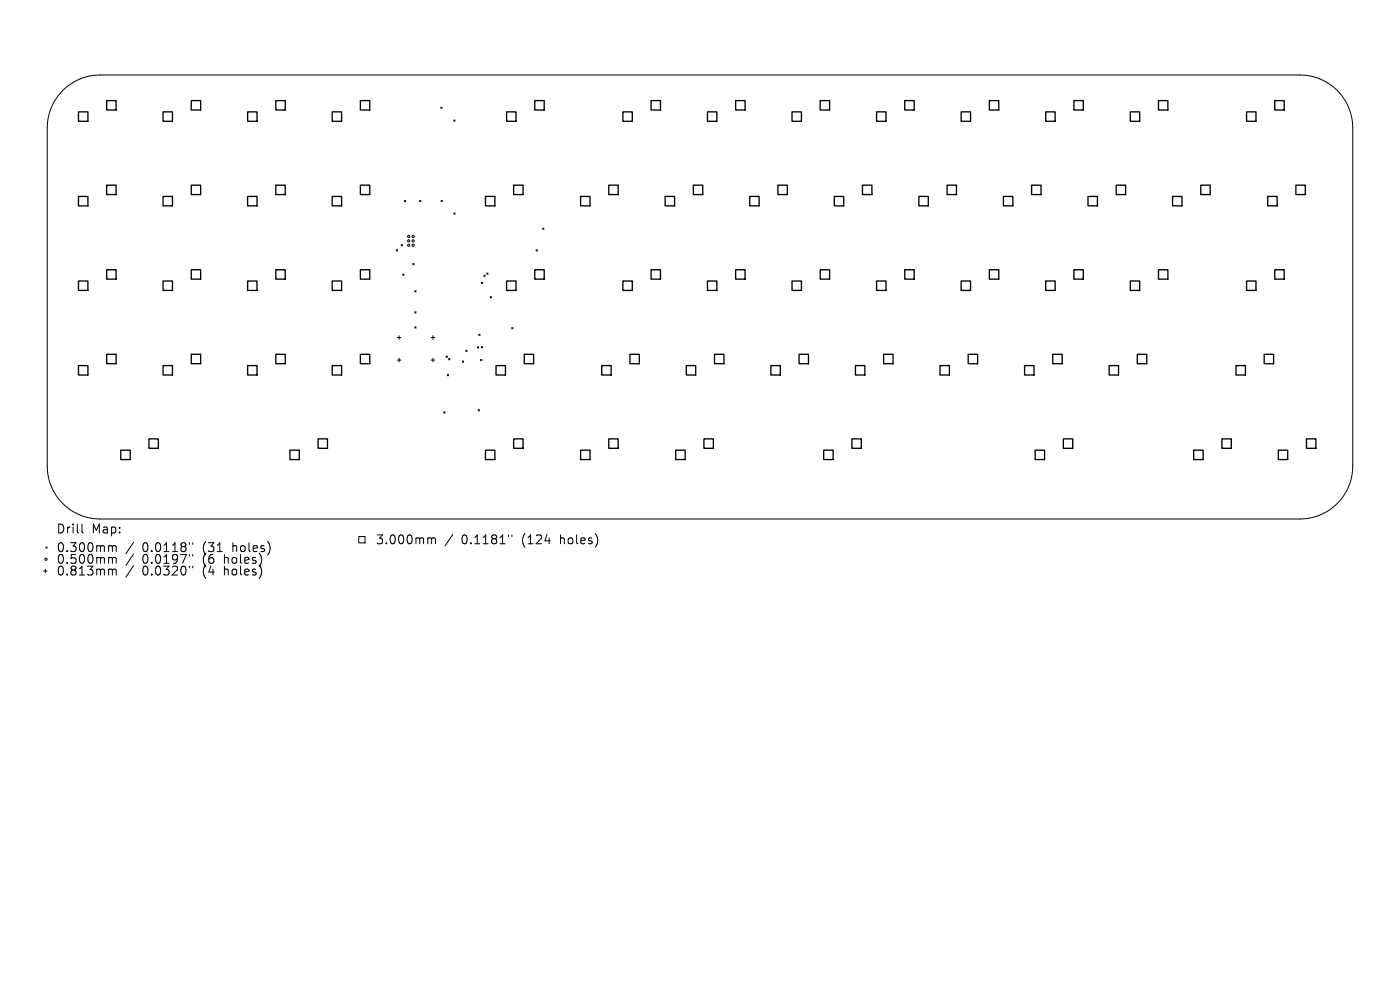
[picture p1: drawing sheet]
<svg xmlns="http://www.w3.org/2000/svg" width="297mm" height="210mm" viewBox="0 0 297 210" stroke-linecap="round" stroke-linejoin="round" font-family="sans-serif">
<defs><g id="words">
<g font-size="2.6">
<text x="11.9" y="113.4">Drill</text>
<text x="19.4" y="113.4">Map:</text>
<text x="11.9" y="117.4">0.300mm</text>
<text x="11.9" y="119.9">0.500mm</text>
<text x="30.2" y="117.4">0.0118&quot;</text>
<text x="30.2" y="119.9">0.0197&quot;</text>
<text x="43.1" y="117.4">(31</text>
<text x="43.1" y="119.9">(6</text>
<text x="47.8" y="119.9">holes)</text>
<text x="49.6" y="117.4">holes)</text>
<text x="79.6" y="115.7">3.000mm</text>
<text x="97.9" y="115.7">0.1181&quot;</text>
<text x="110.8" y="115.7">(124</text>
<text x="119.1" y="115.7">holes)</text>
<text x="11.9" y="122.3">0.813mm</text>
<text x="30.2" y="122.3">0.0320&quot;</text>
<text x="43.1" y="122.3">(4</text>
<text x="47.8" y="122.3">holes)</text>
</g>
</g></defs>
<g fill="none" stroke="#000" stroke-width=".21">
<path d="M13.3 19.2a11.2 11.2 0 0 1 7.9-3.3h254.6a11.2 11.2 0 0 1 11.2 11.2v71.8a11.2 11.2 0 0 1-11.2 11.2h-254.6a11.2 11.2 0 0 1-11.2-11.2v-71.8a11.2 11.2 0 0 1 3.3-7.9zM93.5 22.7l.3 .3M93.8 22.7l-.3 .3M96.3 25.4l.2 .3M96.5 25.4l-.2 .3M84.1 53l.3 .2M84.4 53l-.3 .2M85.1 51.9l.3 .3M85.4 51.9l-.3 .3M85.4 58.1l.3 .3M85.7 58.1l-.3 .3M85.8 42.5l.3 .3"/>
<path d="M86.1 42.5l-.3 .3M87.6 55.9l.3 .3M87.9 55.9l-.3 .3M89 42.5l.3 .3M89.3 42.5l-.3 .3M93.6 42.5l.3 .3M93.9 42.5l-.3 .3M96.3 45.2l.3 .3M96.6 45.2l-.3 .3M102.1 59.9l.3 .3M102.4 59.9l-.3 .3M102.6 58.4l.3 .3"/>
<path d="M102.9 58.4l-.3 .3M103.3 57.9l.2 .3M103.5 57.9l-.2 .3M113.7 53l.3 .3M114 53l-.3 .3M115.1 48.4l.3 .3M115.4 48.4l-.3 .3M84.3 71.6h.8M84.3 76.4h.8M84.7 71.2v.8M84.7 76v.8M88 61.7l.3 .2"/>
<path d="M88 66.1l.3 .3M88 69.3l.3 .3M88.3 61.7l-.3 .2M88.3 66.1l-.3 .3M88.3 69.3l-.3 .3M91.5 71.6h.7M91.5 76.4h.7M91.8 71.2v.8M91.8 76v.8M94.6 75.5l.3 .3M94.9 79.4l.3 .3M94.9 75.5l-.3 .3"/>
<path d="M95.2 76.1l.2 .2M95.2 79.4l-.3 .3M95.4 76.1l-.2 .2M98.1 76.6l.3 .3M98.4 76.6l-.3 .3M98.8 74.3l.3 .3M99.1 74.3l-.3 .3M101.3 73.5l.3 .3M101.6 73.5l-.3 .3M101.6 70.9l.2 .3M101.8 70.9l-.2 .3M102 76.2l.2 .3"/>
<path d="M102.1 73.5l.3 .3M102.2 76.2l-.2 .3M102.4 73.5l-.3 .3M104 62.9l.3 .3M104.3 62.9l-.3 .3M108.6 69.5l.2 .3M108.8 69.5l-.2 .3M94.1 87.3l.3 .3M94.4 87.3l-.3 .3M101.4 86.9l.3 .3M101.7 86.9l-.3 .3M9.7 116l.3 .3"/>
<path d="M10 116l-.3 .3M17.4 111.2v1.6l.3 .3M23.3 115.8h.3l.2 .2M23.3 118.2l.5 .1v.2M23.8 116l.3-.2h.5l.1 1.2M23.8 116v1M23.8 118.5v1M23.8 118.5l.3-.3 .5 .1 .1 1.2M28.3 115l-1.6 2.5M28.3 117.5l-1.6 2.4M40.2 115.1v.4M40.2 117.6v.4"/>
<path d="M40.9 115.1v.4M40.9 117.6v.4M76.1 113.8h1.3v1.4h-1.3zM91 114.1h.3l.3 .3M91.6 114.4l.2-.3 .5 .1 .1 1.2M91.6 114.4v1M96 113.4l-1.6 2.4M107.9 113.5v.3M108.6 113.5v.3M9.2 121.1h.8M9.6 120.7v.8M23.3 120.7h.3l.2 .3"/>
<path d="M23.8 121v1M23.8 121l.3-.3 .5 .1 .1 1.2M28.3 120l-1.6 2.4M40.2 120.1v.4M40.9 120.1v.4"/>
<circle cx="86.7" cy="52" r=".24"/>
<circle cx="86.7" cy="51.1" r=".24"/>
<circle cx="86.7" cy="50.2" r=".24"/>
<circle cx="87.6" cy="52" r=".24"/>
<circle cx="87.6" cy="51.1" r=".24"/>
<circle cx="87.6" cy="50.2" r=".24"/>
<circle cx="9.8" cy="118.6" r=".24"/>
</g>
<g fill="none" stroke="#000" stroke-width=".28">
<path d="M16.6 23.7h2v2h-2zM22.6 21.3h2v2h-2zM22.6 39.3h2v2h-2zM34.6 23.7h2v2h-2zM40.6 21.3h2v2h-2zM40.6 39.3h2v2h-2zM52.5 23.7h2v2h-2zM58.5 21.3h2v2h-2zM58.5 39.3h2v2h-2zM70.5 23.7h2v2h-2zM76.5 21.3h1.9v2h-1.9zM76.5 39.3h1.9v2h-1.9z"/>
<path d="M107.5 23.7h2v2h-2zM109 39.3h2v2h-2zM113.5 21.3h2v2h-2zM129.2 39.3h1.9v2h-1.9zM132.1 23.7h2v2h-2zM138.1 21.3h2v2h-2zM147.1 39.3h2v2h-2zM150.1 23.7h2v2h-2zM156.1 21.3h2v2h-2zM165 39.3h2v2h-2zM168 23.7h2v2h-2zM174 21.3h2v2h-2z"/>
<path d="M183 39.3h2v2h-2zM186 23.7h2v2h-2zM191.9 21.3h2v2h-2zM200.9 39.3h2v2h-2zM203.9 23.7h2v2h-2zM209.9 21.3h2v2h-2zM218.9 39.3h2v2h-2zM221.8 23.7h2v2h-2zM227.8 21.3h2v2h-2zM236.8 39.3h2v2h-2zM239.8 23.7h2v2h-2zM245.8 21.3h2v2h-2z"/>
<path d="M254.7 39.3h2v2h-2zM264.5 23.7h1.9v2h-1.9zM270.4 21.3h2v2h-2zM274.9 39.3h2v2h-2zM16.6 41.7h2v2h-2zM16.6 59.6h2v2h-2zM22.6 57.2h2v2h-2zM34.6 41.7h2v2h-2zM34.6 59.6h2v2h-2zM40.6 57.2h2v2h-2zM52.5 41.7h2v2h-2zM52.5 59.6h2v2h-2z"/>
<path d="M58.5 57.2h2v2h-2zM70.5 41.7h2v2h-2zM70.5 59.6h2v2h-2zM76.5 57.2h1.9v2h-1.9zM103 41.7h2v2h-2zM107.5 59.6h2v2h-2zM113.5 57.2h2v2h-2zM123.2 41.7h2v2h-2zM132.1 59.6h2v2h-2zM138.1 57.2h2v2h-2zM141.1 41.7h2v2h-2zM150.1 59.6h2v2h-2z"/>
<path d="M156.1 57.2h2v2h-2zM159.1 41.7h1.9v2h-1.9zM168 59.6h2v2h-2zM174 57.2h2v2h-2zM177 41.7h2v2h-2zM186 59.6h2v2h-2zM191.9 57.2h2v2h-2zM194.9 41.7h2v2h-2zM203.9 59.6h2v2h-2zM209.9 57.2h2v2h-2zM212.9 41.7h2v2h-2zM221.8 59.6h2v2h-2z"/>
<path d="M227.8 57.2h2v2h-2zM230.8 41.7h2v2h-2zM239.8 59.6h2v2h-2zM245.8 57.2h2v2h-2zM248.8 41.7h2v2h-2zM264.5 59.6h1.9v2h-1.9zM268.9 41.7h2v2h-2zM270.4 57.2h2v2h-2zM16.6 77.6h2v1.9h-2zM22.6 75.2h2v2h-2zM34.6 77.6h2v1.9h-2zM40.6 75.2h2v2h-2z"/>
<path d="M52.5 77.6h2v1.9h-2zM58.5 75.2h2v2h-2zM70.5 77.6h2v1.9h-2zM76.5 75.2h1.9v2h-1.9zM105.2 77.6h2v1.9h-2zM111.2 75.2h2v2h-2zM127.7 77.6h2v1.9h-2zM133.6 75.2h2v2h-2zM145.6 77.6h2v1.9h-2zM151.6 75.2h2v2h-2zM163.5 77.6h2v1.9h-2zM169.5 75.2h2v2h-2z"/>
<path d="M181.5 77.6h2v1.9h-2zM187.5 75.2h2v2h-2zM199.4 77.6h2v1.9h-2zM205.4 75.2h2v2h-2zM217.4 77.6h2v1.9h-2zM223.3 75.2h2v2h-2zM235.3 77.6h2v1.9h-2zM241.3 75.2h2v2h-2zM262.2 77.6h2v1.9h-2zM268.2 75.2h2v2h-2zM25.6 95.5h2v2h-2zM31.6 93.1h2v2h-2z"/>
<path d="M61.5 95.5h2v2h-2zM67.5 93.1h2v2h-2zM103 95.5h2v2h-2zM109 93.1h2v2h-2zM123.2 95.5h2v2h-2zM129.2 93.1h1.9v2h-1.9zM143.4 95.5h2v2h-2zM149.3 93.1h2v2h-2zM174.7 95.5h2v2h-2zM180.7 93.1h2v2h-2zM219.6 95.5h2v2h-2zM225.6 93.1h2v2h-2z"/>
<path d="M253.2 95.5h2v2h-2zM259.2 93.1h2v2h-2zM271.2 95.5h2v2h-2zM277.2 93.1h2v2h-2z"/>
</g>
<use href="#words"/>
</svg>
